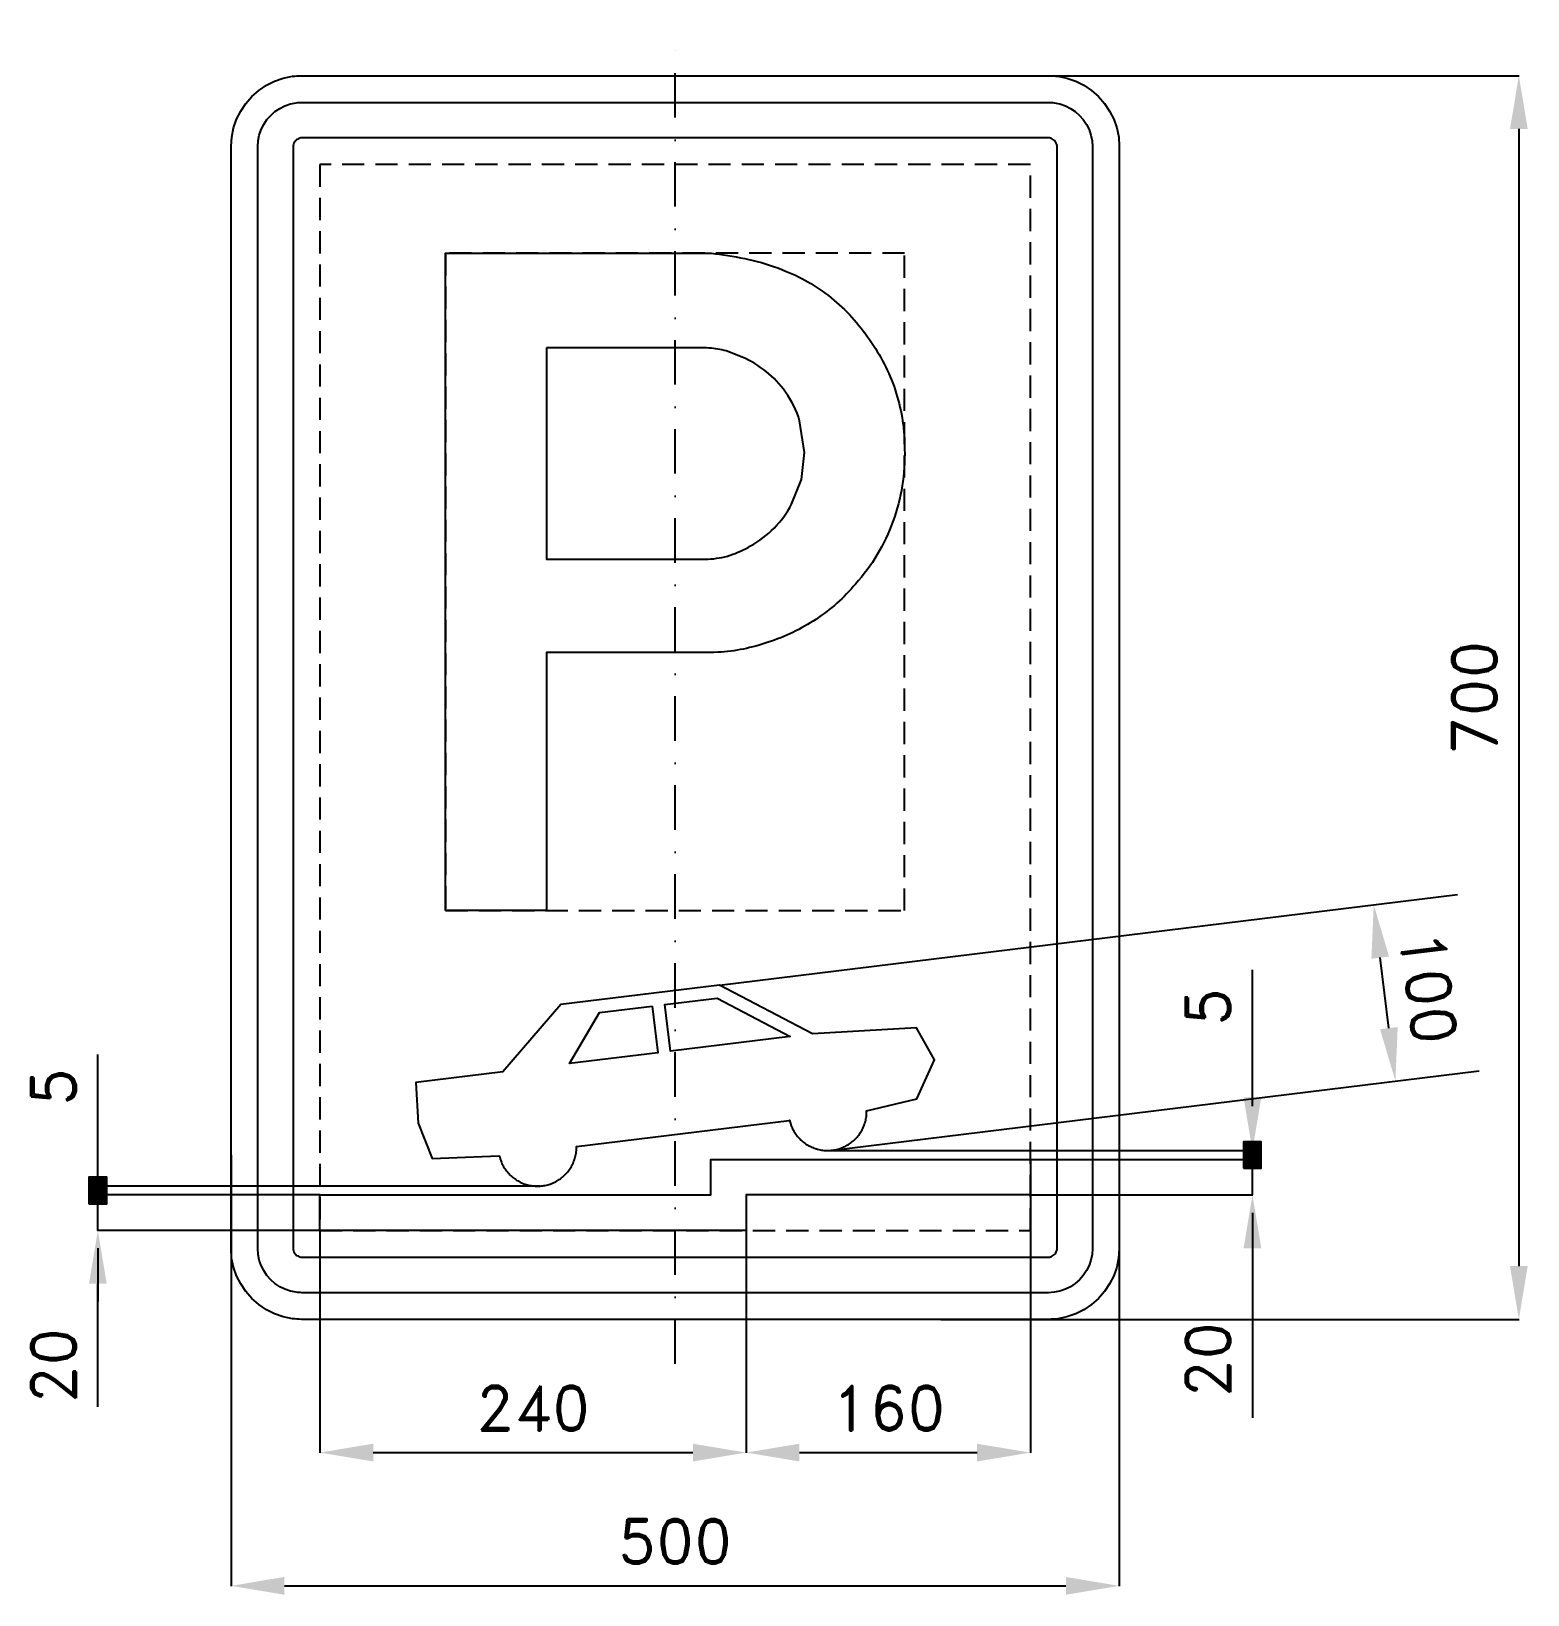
# Model space of a CAD drawing. Header units: millimetres. Extents: x -362 to 480, y -505 to 375.
import ezdxf

# ---------------------------------------------------------------- set-up
doc = ezdxf.new("R2010")
doc.units = ezdxf.units.MM
doc.header["$LTSCALE"] = 5
doc.linetypes.add('ČERCHOVANÁX2', pattern=[2, 1, -0.5, 0, -0.5])
doc.linetypes.add('ČÁRKOVANÁX2', pattern=[1.5, 1, -0.5])
doc.layers.add('Kóty', color=2, linetype='Continuous')
doc.layers.add('Značka', color=7, linetype='Continuous')
doc.styles.get("Standard").update_dxf_attribs({"font": 'romand.shx', "height": 25})
doc.dimstyles.get("Standard").update_dxf_attribs({"dimtxt": 25, "dimasz": 30, "dimexe": 0.18, "dimexo": 0.0625, "dimgap": 12.5, "dimtad": 1, "dimdec": 0, "dimzin": 0, "dimdsep": 46, "dimtxsty": 'Standard', "dimcen": 0.09, "dimadec": 0, "dimazin": 0, "dimtfac": 1, "dimtdec": 0, "dimtofl": 0, "dimtmove": 0, "dimatfit": 3, "dimfxl": 1, "dimtolj": 1, "dimtzin": 0, "dimarcsym": 0})

# ---------------------------------------------------------------- blocks, each defined once
blk = doc.blocks.new('*D0')
at = {"layer": 'Defpoints', "color": 0, "transparency": 16777216}
for p in [(-200, -300), (40, -300), (40, -425)]:
    blk.add_point(p, dxfattribs=at)
at = {"layer": 'Kóty', "color": 0, "lineweight": -2, "transparency": 16777216}
for p, q in [((-200, -300.0625), (-200, -425.18)), ((40, -300.0625), (40, -425.18)), ((-170, -425), (10, -425))]:
    blk.add_line(p, q, dxfattribs=at)
at = {"layer": 'Kóty', "color": 0, "transparency": 16777216}
for points in [[(-170, -420), (-170, -430), (-200, -425)], [(10, -420), (10, -430), (40, -425)]]:
    blk.add_solid(points, dxfattribs=at)
at = {"layer": 'Kóty', "color": 0, "transparency": 16777216, "insert": (-80, -400), "char_height": 25, "attachment_point": 5}
blk.add_mtext('\\A1;240', dxfattribs=at)
blk = doc.blocks.new('*D1')
at = {"layer": 'Defpoints', "color": 0, "transparency": 16777216}
for p in [(200, -280), (40, -300.0625), (200, -425)]:
    blk.add_point(p, dxfattribs=at)
at = {"layer": 'Kóty', "color": 0, "lineweight": -2, "transparency": 16777216}
for p, q in [((200, -280.0625), (200, -425.18)), ((40, -300.125), (40, -425.18)), ((70, -425), (170, -425))]:
    blk.add_line(p, q, dxfattribs=at)
at = {"layer": 'Kóty', "color": 0, "transparency": 16777216}
for points in [[(70, -420), (70, -430), (40, -425)], [(170, -420), (170, -430), (200, -425)]]:
    blk.add_solid(points, dxfattribs=at)
at = {"layer": 'Kóty', "color": 0, "transparency": 16777216, "insert": (120, -400), "char_height": 25, "attachment_point": 5}
blk.add_mtext('\\A1;160', dxfattribs=at)
blk = doc.blocks.new('*D2')
at = {"layer": 'Defpoints', "color": 0, "transparency": 16777216}
for p in [(165.03, 350), (149.53, -350), (475, -350)]:
    blk.add_point(p, dxfattribs=at)
at = {"layer": 'Kóty', "color": 0, "lineweight": -2, "transparency": 16777216}
for p, q in [((165.09, 350), (475.18, 350)), ((475, 320), (475, -320)), ((149.59, -350), (475.18, -350))]:
    blk.add_line(p, q, dxfattribs=at)
at = {"layer": 'Kóty', "color": 0, "transparency": 16777216}
for points in [[(470, 320), (480, 320), (475, 350)], [(470, -320), (480, -320), (475, -350)]]:
    blk.add_solid(points, dxfattribs=at)
at = {"layer": 'Kóty', "color": 0, "transparency": 16777216, "insert": (450, 0), "char_height": 25, "attachment_point": 5, "rotation": 90}
blk.add_mtext('\\A1;700', dxfattribs=at)
blk = doc.blocks.new('*D3')
at = {"layer": 'Defpoints', "color": 0, "transparency": 16777216}
for p in [(250, -254.97), (-250, -257.61), (250, -500)]:
    blk.add_point(p, dxfattribs=at)
at = {"layer": 'Kóty', "color": 0, "lineweight": -2, "transparency": 16777216}
for p, q in [((250, -255.04), (250, -500.18)), ((-250, -257.68), (-250, -500.18)), ((-220, -500), (220, -500))]:
    blk.add_line(p, q, dxfattribs=at)
at = {"layer": 'Kóty', "color": 0, "transparency": 16777216}
for points in [[(-220, -495), (-220, -505), (-250, -500)], [(220, -495), (220, -505), (250, -500)]]:
    blk.add_solid(points, dxfattribs=at)
at = {"layer": 'Kóty', "color": 0, "transparency": 16777216, "insert": (0, -475), "char_height": 25, "attachment_point": 5}
blk.add_mtext('\\A1;500', dxfattribs=at)

msp = doc.modelspace()

# ---------------------------------------------------------------- hatches: boundary and pattern name
at = {"layer": 'Kóty'}
h = msp.add_hatch(color=256, dxfattribs=at)
h.dxf.hatch_style = 1
h.paths.add_polyline_path([(320, -260), (330, -260), (330, -250), (320, -250)])
h = msp.add_hatch(color=256, dxfattribs=at)
h.dxf.hatch_style = 1
h.paths.add_polyline_path([(320, -265), (330, -265), (330, -255), (320, -255)])
h = msp.add_hatch(color=256, dxfattribs=at)
h.dxf.hatch_style = 1
h.paths.add_polyline_path([(-330, -280), (-320, -280), (-320, -270), (-330, -270)])
h = msp.add_hatch(color=256, dxfattribs=at)
h.dxf.hatch_style = 1
h.paths.add_polyline_path([(-330, -285), (-320, -285), (-320, -275), (-330, -275)])

# ---------------------------------------------------------------- linework, layer by layer
at = {"layer": 'Kóty', "color": 2}
for p, q in [((25, -161.84), (440.44, -110.83)), ((401.83, -186.08), (396.96, -146.39)), ((87.4, -254.91), (452.63, -210.06))]:
    msp.add_line(p, q, dxfattribs=at)
at = {"layer": 'Kóty'}
for p, q in [((325, -224.97), (325, -153.31)), ((-325, -270), (-325, -200.84)), ((325, -230), (325, -200)), ((85.97, -254.97), (325.18, -254.97)), ((200.06, -260), (325.18, -260)), ((-76.06, -274.97), (-325.18, -274.97)), ((-200.03, -280), (-325.18, -280)), ((-200.06, -280), (-325.18, -280)), ((-200.12, -280), (-325.18, -280)), ((200.06, -280), (325.18, -280)), ((325, -290), (325, -320)), ((-200.03, -300), (-325.18, -300)), ((-325, -310), (-325, -340)), ((-325, -310), (-325, -340)), ((325, -310), (325, -405.48)), ((-325, -399.16), (-325, -330))]:
    msp.add_line(p, q, dxfattribs=at)
for points in [[(320, -260), (330, -260), (330, -250), (320, -250)], [(320, -265), (330, -265), (330, -255), (320, -255)], [(-330, -280), (-320, -280), (-320, -270), (-330, -270)], [(-330, -285), (-320, -285), (-320, -275), (-330, -275)]]:
    msp.add_lwpolyline(points, close=True, dxfattribs=at)
for points in [[(320, -250), (330, -260)], [(330, -250), (320, -260)], [(320, -255), (330, -265)], [(330, -255), (320, -265)], [(325, -280), (325.03, -254.97)], [(-330, -270), (-320, -280)], [(-320, -270), (-330, -280)], [(-330, -275), (-320, -285)], [(-320, -275), (-330, -285)], [(-325, -300), (-325, -275)]]:
    msp.add_lwpolyline(points, dxfattribs=at)
at = {"layer": 'Kóty', "color": 2}
for points in [[(401.92, -145.79), (392, -147), (393.31, -116.62)], [(406.8, -185.47), (396.87, -186.68), (405.49, -215.85)]]:
    msp.add_solid(points, dxfattribs=at)
at = {"layer": 'Kóty'}
for points in [[(320, -224.97), (330, -224.97), (325, -254.97)], [(320, -310), (330, -310), (325, -280)], [(-330, -330), (-320, -330), (-325, -300)]]:
    msp.add_solid(points, dxfattribs=at)
at = {"layer": 'Značka', "color": 6, "linetype": 'ČERCHOVANÁX2', "ltscale": 5}
msp.add_lwpolyline([(0, -375), (0, 375)], dxfattribs=at)
at = {"layer": 'Značka', "color": 5}
for points in [[(-210, -350), (-210.2, -350), (-210.3, -350, -0.032172), (-215.5, -349.64), (-220.6, -348.58), (-225.5, -346.92), (-230.1, -344.59), (-234.4, -341.71), (-238.3, -338.28), (-241.7, -334.4), (-244.6, -330.09), (-246.9, -325.46), (-248.6, -320.55), (-249.7, -315.48), (-250, -310.31), (-250, -310.16), (-250, -310), (-250, 310), (-250, 310.16), (-250, 310.31), (-249.6, 315.48), (-248.6, 320.56), (-246.9, 325.46), (-244.6, 330.09), (-241.7, 334.4), (-238.3, 338.28), (-234.4, 341.72), (-230.1, 344.59), (-225.5, 346.91), (-220.6, 348.58), (-215.5, 349.65, -0.036731), (-210.3, 350), (-210.2, 350), (-210, 350), (210, 350), (210.2, 350), (210.3, 350, -0.032172), (215.5, 349.64), (220.6, 348.58), (225.5, 346.92), (230.1, 344.59), (234.4, 341.71), (238.3, 338.28), (241.7, 334.4), (244.6, 330.09), (246.9, 325.46), (248.6, 320.56), (249.7, 315.48), (250, 310.31), (250, 310.16), (250, 310), (250, -310), (250, -310.16), (250, -310.31), (249.6, -315.48), (248.6, -320.55), (246.9, -325.46), (244.6, -330.09), (241.7, -334.4), (238.3, -338.28), (234.4, -341.72), (230.1, -344.59), (225.5, -346.91), (220.6, -348.58), (215.5, -349.65, -0.036734), (210.3, -350), (210.2, -350), (210, -350), (-210, -350)], [(-210, -335), (-210.1, -335), (-210.2, -335, -0.03216), (-213.4, -334.77), (-216.6, -334.11), (-219.7, -333.08), (-222.6, -331.62), (-225.3, -329.82), (-227.7, -327.68), (-229.8, -325.25), (-231.6, -322.56), (-233.1, -319.66), (-234.1, -316.6), (-234.8, -313.42), (-235, -310.2), (-235, -310.1), (-235, -310), (-235, 310), (-235, 310.1), (-235, 310.2), (-234.8, 313.42), (-234.1, 316.6), (-233.1, 319.67), (-231.6, 322.56), (-229.8, 325.25), (-227.7, 327.68), (-225.3, 329.82), (-222.6, 331.62), (-219.7, 333.07), (-216.6, 334.11), (-213.4, 334.78, -0.036729), (-210.2, 335), (-210.1, 335), (-210, 335), (210, 335), (210.1, 335), (210.2, 335, -0.032179), (213.4, 334.77), (216.6, 334.11), (219.7, 333.08), (222.6, 331.62), (225.3, 329.82), (227.7, 327.68), (229.8, 325.25), (231.6, 322.56), (233.1, 319.66), (234.1, 316.6), (234.8, 313.42), (235, 310.2), (235, 310.1), (235, 310), (235, -310), (235, -310.1), (235, -310.2), (234.8, -313.42), (234.1, -316.6), (233.1, -319.66), (231.6, -322.56), (229.8, -325.25), (227.7, -327.68), (225.3, -329.82), (222.6, -331.62), (219.7, -333.07), (216.6, -334.11), (213.4, -334.78), (210.2, -335), (210.1, -335), (210, -335), (-210, -335)], [(-129.2, -119.96), (-129.2, 250.04), (20.5, 250.04), (22.7, 249.75), (24.9, 249.46, -0.025352), (43.9, 246.01, -0.042933), (62.2, 240.02, -0.079585), (89.4, 223.72, -0.076468), (110.5, 199.74, -0.076859), (124.5, 171.21, -0.075733), (129.2, 139.77, -0.094034), (122.6, 99.09, -0.098373), (101.5, 63.84, -0.073282), (79.2, 43.99, -0.067707), (52.4, 31.12, -0.034206), (38.4, 27.28, -0.037868), (24.1, 25.49), (21.7, 25.38), (19.3, 25.3), (-72.5, 25.3), (-72.5, -119.96), (-129.2, -119.96)], [(-72.5, 196.89), (-72.5, 77.87), (15.1, 77.87), (16.8, 77.88), (18.6, 77.91, 0.067133), (30.9, 80.1, 0.057706), (42.4, 85.31, 0.071726), (55.7, 95.4, 0.074531), (65.5, 108.78), (71.1, 122.78), (72.8, 137.84), (70.1, 155.79, 0.083736), (62.1, 171.92, 0.073336), (51.3, 183.45, 0.066067), (37.8, 191.65), (28.7, 195.04, 0.049248), (19.2, 196.7), (17.7, 196.81), (16.3, 196.89), (-72.5, 196.89)], [(-98.94, -258.02, 0.006326), (-98.43, -259.79, 0.019059), (-97.82, -261.53, 0.037705), (-96.55, -264.11, 0.034563), (-94.92, -266.49, 0.033678), (-93.02, -268.65, 0.034429), (-90.84, -270.53, 0.0346), (-88.45, -272.13, 0.034418), (-85.86, -273.38, 0.034389), (-83.13, -274.3, 0.034421), (-80.3, -274.84, 0.03442), (-77.43, -275.03, 0.034416), (-74.56, -274.82, 0.034418), (-71.74, -274.25, 0.034429), (-69.02, -273.31, 0.034421), (-66.44, -272.03, 0.034345), (-64.06, -270.41, 0.034419), (-61.9, -268.51, 0.034756), (-60.01, -266.34, 0.034395), (-58.42, -263.94, 0.033011), (-57.16, -261.35, 0.03456), (-56.23, -258.62, 0.039761), (-55.7, -255.8, 0.017346), (-55.58, -254.25), (-55.53, -252.69), (-55.52, -252.69), (64.14, -238), (64.4, -237.97), (64.92, -239.74, 0.019051), (65.52, -241.47, 0.0377), (66.79, -244.05, 0.034559), (68.42, -246.43, 0.033674), (70.32, -248.59, 0.034439), (72.5, -250.48, 0.034603), (74.89, -252.07, 0.034421), (77.48, -253.33, 0.034385), (80.21, -254.25, 0.03442), (83.04, -254.79, 0.03442), (85.91, -254.97, 0.034416), (88.78, -254.76, 0.034418), (91.6, -254.2, 0.034429), (94.32, -253.25, 0.034414), (96.9, -251.98, 0.034348), (99.28, -250.36, 0.034419), (101.45, -248.46, 0.034757), (103.33, -246.28, 0.034399), (104.92, -243.89, 0.033001), (106.18, -241.29, 0.034565), (107.11, -238.56, 0.039767), (107.64, -235.74, 0.017346), (107.76, -234.19), (107.81, -232.64), (107.82, -232.63), (136.14, -225.92), (146.02, -203.84), (135.91, -186.01), (77.3, -189.25), (25, -161.84), (-64.33, -172.81), (-97.1, -210.66), (-146.02, -216.67), (-144.65, -239.53), (-136.81, -259.43), (-99.2, -258.05), (-98.94, -258.02)]]:
    msp.add_lwpolyline(points, format="xyb", dxfattribs=at)
for points in [[(-210, -315), (210, -315), (210, -315), (210, -315), (210.7, -314.96), (211.3, -314.82), (211.9, -314.62), (212.5, -314.32), (213.1, -313.96), (213.5, -313.54), (214, -313.05), (214.3, -312.51), (214.6, -311.93), (214.8, -311.32), (215, -310.69), (215, -310.04), (215, -310.02), (215, -310), (215, 310), (215, 310.02), (215, 310.04), (215, 310.69), (214.8, 311.32), (214.6, 311.93), (214.3, 312.51), (214, 313.05), (213.5, 313.54), (213.1, 313.97), (212.5, 314.32), (211.9, 314.61), (211.3, 314.82), (210.7, 314.96), (210, 315), (210, 315), (210, 315), (-210, 315), (-210, 315), (-210, 315), (-210.7, 314.96), (-211.3, 314.82), (-211.9, 314.62), (-212.5, 314.32), (-213.1, 313.96), (-213.5, 313.54), (-214, 313.05), (-214.3, 312.51), (-214.6, 311.93), (-214.8, 311.32), (-215, 310.69), (-215, 310.04), (-215, 310.02), (-215, 310), (-215, -310), (-215, -310.02), (-215, -310.04), (-215, -310.69), (-214.8, -311.32), (-214.6, -311.93), (-214.3, -312.51), (-214, -313.05), (-213.5, -313.54), (-213.1, -313.97), (-212.5, -314.32), (-211.9, -314.61), (-211.3, -314.82), (-210.7, -314.96), (-210, -315), (-210, -315), (-210, -315)], [(-12.94, -173.7), (-9.72, -199.93), (-59.53, -206.05), (-42.54, -177.33), (-12.94, -173.7)], [(23.66, -169.21), (64.83, -190.78), (-2.63, -199.06), (-5.85, -172.83), (23.66, -169.21)], [(40, -300), (-200, -300), (-200, -280), (20, -280), (20, -260), (200, -260), (200, -280), (40, -280), (40, -300)]]:
    msp.add_lwpolyline(points, dxfattribs=at)
at = {"layer": 'Značka', "color": 6, "linetype": 'ČÁRKOVANÁX2', "ltscale": 2.5}
for points in [[(-200, -300), (200, -300), (200, 300), (-200, 300)], [(-129.2, -119.96), (129.18, -119.96), (129.18, 250.04), (-129.2, 250.04)]]:
    msp.add_lwpolyline(points, close=True, dxfattribs=at)

# ---------------------------------------------------------------- texts
at = {"layer": 'Kóty', "color": 2, "insert": (424.21, -163.19), "char_height": 25, "attachment_point": 5, "rotation": 277.00041}
msp.add_mtext('\\A1;100', dxfattribs=at)
at = {"layer": 'Kóty', "char_height": 25, "attachment_point": 5, "rotation": 90}
for s, insert in [('\\A1;5', (300, -174.14)), ('\\A1;5', (-350, -219.17)), ('\\A1;20', (-350, -376.14)), ('\\A1;20', (300, -372.74))]:
    msp.add_mtext(s, dxfattribs=dict(at, insert=insert))

# ---------------------------------------------------------------- dimensions: what is measured, and where the dimension line sits
at = {"layer": 'Kóty'}
dim = msp.add_linear_dim(base=(475, -350), p1=(165.03, 350), p2=(149.53, -350), angle=90, dimstyle='Standard', dxfattribs=at)
dim.commit()
dim.dimension.update_dxf_attribs({"geometry": '*D2', "text_midpoint": (450, 0)})
for base, p1, p2, picture, middle in [((250, -500), (-250, -257.61), (250, -254.97), '*D3', (0, -475)), ((200, -425), (40, -300.06), (200, -280), '*D1', (120, -400)), ((40, -425), (-200, -300), (40, -300), '*D0', (-80, -400))]:
    dim = msp.add_linear_dim(base=base, p1=p1, p2=p2, dimstyle='Standard', dxfattribs=at)
    dim.commit()
    dim.dimension.update_dxf_attribs({"geometry": picture, "text_midpoint": middle})

doc.saveas('drawing.dxf')
